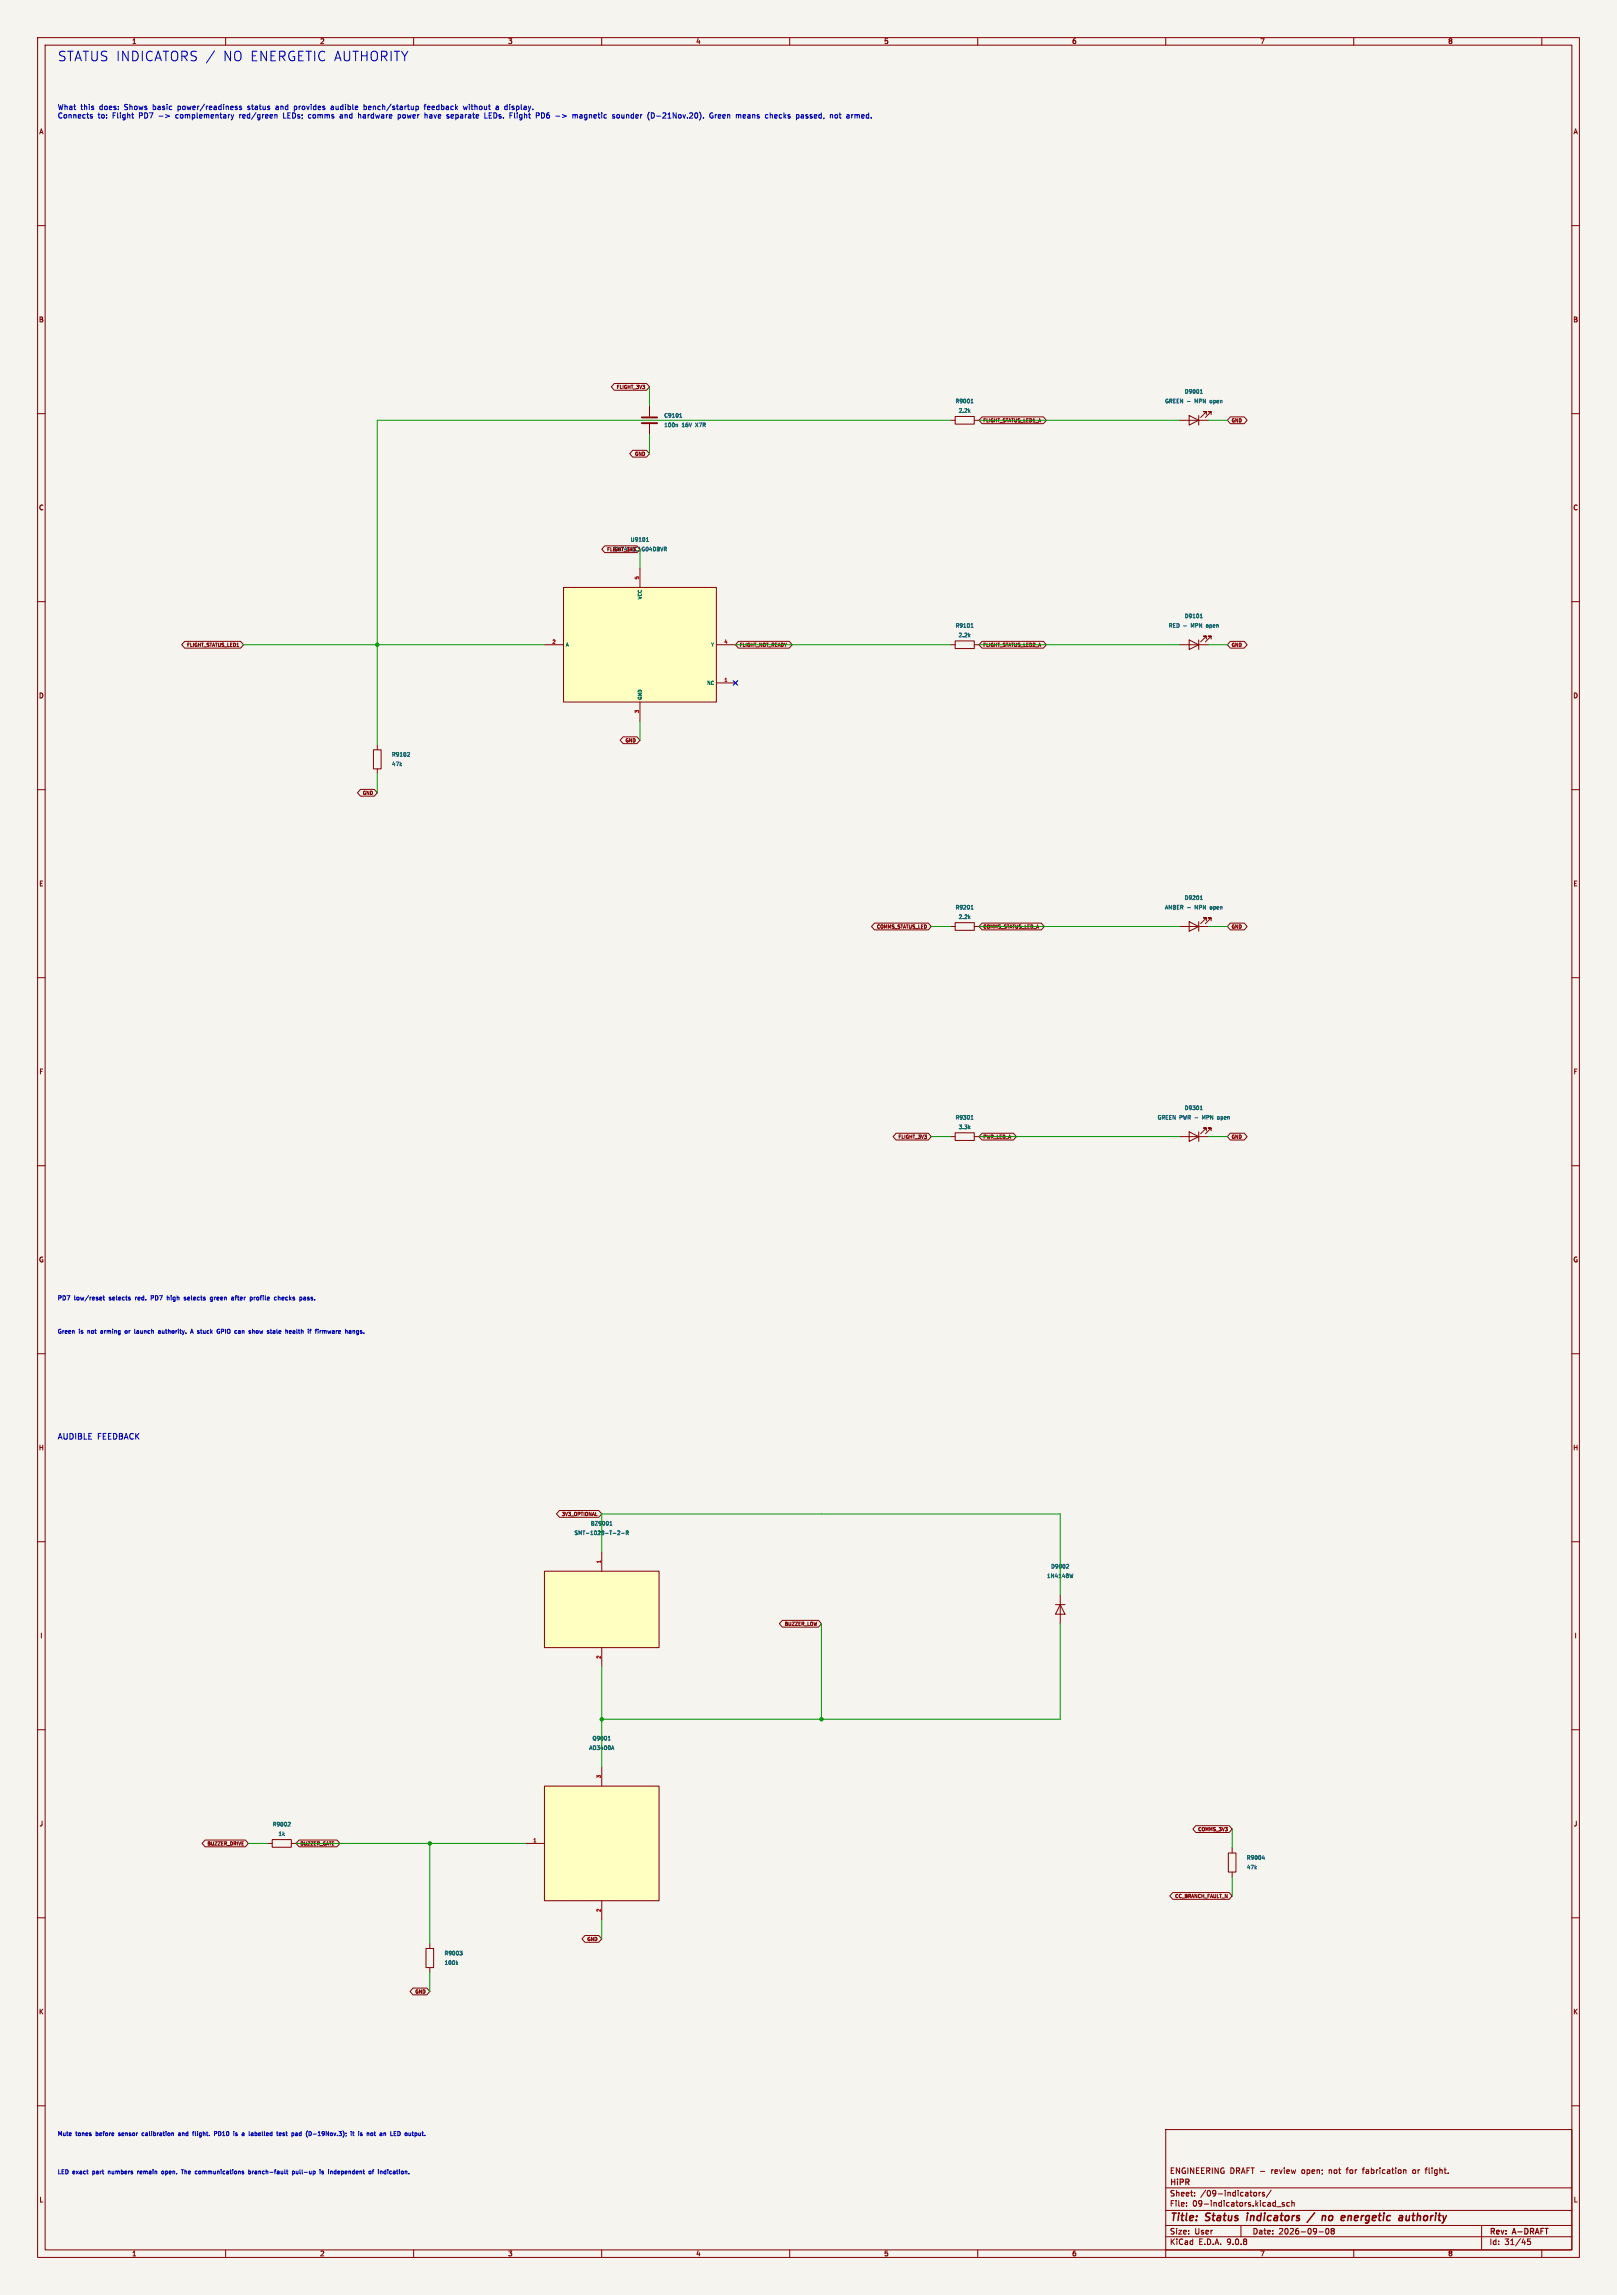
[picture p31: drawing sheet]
<svg xmlns="http://www.w3.org/2000/svg" width="430mm" height="610mm" viewBox="0 0 430 610" stroke-linecap="round" stroke-linejoin="round" font-family="sans-serif">
<defs><g id="words">
<g font-size="3.5" fill="#0000c2">
<text x="15.2" y="16.5">STATUS INDICATORS /</text>
<text x="59" y="16.5">NO ENERGETIC AUTHORITY</text>
</g>
<g font-size="2.8" fill="#840000">
<text x="311" y="591.2">Title:</text>
<text x="320.7" y="591.2">Status</text>
<text x="332.4" y="591.2">indicators</text>
<text x="349.6" y="591.2">/</text>
<text x="354" y="591.2">no</text>
<text x="360" y="591.2">energetic</text>
<text x="376.1" y="591.2">authority</text>
</g>
<g font-size="2.1" fill="#0000c2">
<text x="15.2" y="383">AUDIBLE</text>
<text x="25.8" y="383">FEEDBACK</text>
</g>
<g font-size="2.1" fill="#840000">
<text x="311" y="581.5">HiPR</text>
<text x="311" y="578.3">ENGINEERING DRAFT -</text>
<text x="338.2" y="578.3">review</text>
<text x="346.4" y="578.3">open;</text>
<text x="353.8" y="578.3">not</text>
<text x="358.7" y="578.3">for</text>
<text x="363.1" y="578.3">fabrication</text>
<text x="376.5" y="578.3">or</text>
<text x="380.1" y="578.3">flight.</text>
<text x="311" y="587">File:</text>
<text x="311" y="584.3">Sheet:</text>
<text x="317.1" y="587">09-indicators.kicad_sch</text>
<text x="319.2" y="584.3">/09-indicators/</text>
<text x="311" y="597.2">KiCad</text>
<text x="311" y="594.4">Size:</text>
<text x="317.7" y="594.4">User</text>
<text x="318.7" y="597.2">E.D.A.</text>
<text x="326.3" y="597.2">9.0.8</text>
<text x="333" y="594.4">Date:</text>
<text x="340" y="594.4">2026-09-08</text>
<text x="396" y="594.6">Rev:</text>
<text x="396" y="597.2">Id:</text>
<text x="400.1" y="597.2">31/45</text>
<text x="402.4" y="594.6">A-DRAFT</text>
</g>
<g font-size="1.9" fill="#0000c2">
<text x="15.2" y="29.6">What</text>
<text x="21.4" y="29.6">this</text>
<text x="26.5" y="29.6">does:</text>
<text x="33.3" y="29.6">Shows</text>
<text x="41" y="29.6">basic</text>
<text x="47.8" y="29.6">power/readiness</text>
<text x="66.6" y="29.6">status</text>
<text x="74.2" y="29.6">and</text>
<text x="79.3" y="29.6">provides</text>
<text x="89.2" y="29.6">audible</text>
<text x="98.1" y="29.6">bench/startup</text>
<text x="114.5" y="29.6">feedback</text>
<text x="125" y="29.6">without</text>
<text x="133.8" y="29.6">a</text>
<text x="136.3" y="29.6">display.</text>
<text x="15.2" y="31.8">Connects</text>
<text x="26" y="31.8">to:</text>
<text x="30" y="31.8">Flight</text>
<text x="37.2" y="31.8">PD7</text>
<text x="47.3" y="31.8">complementary</text>
<text x="64.4" y="31.8">red/green</text>
<text x="76.2" y="31.8">LEDs;</text>
<text x="83.1" y="31.8">comms</text>
<text x="91.6" y="31.8">and</text>
<text x="96.7" y="31.8">hardware</text>
<text x="107.4" y="31.8">power</text>
<text x="114.7" y="31.8">have</text>
<text x="120.7" y="31.8">separate</text>
<text x="131" y="31.8">LEDs.</text>
<text x="137.8" y="31.8">Flight</text>
<text x="145" y="31.8">PD6</text>
<text x="150.4" y="31.8">-&gt;</text>
<text x="155.1" y="31.8">magnetic</text>
<text x="165.9" y="31.8">sounder</text>
<text x="175.4" y="31.8">(D-21Nov.20).</text>
<text x="192.1" y="31.8">Green</text>
<text x="199.3" y="31.8">means</text>
<text x="207.3" y="31.8">checks</text>
<text x="215.6" y="31.8">passed,</text>
<text x="224.8" y="31.8">not</text>
<text x="229.4" y="31.8">armed.</text>
</g>
<g font-size="1.8" fill="#840000">
<text x="35" y="11.9">1</text>
<text x="85" y="11.9">2</text>
<text x="135" y="11.9">3</text>
<text x="185" y="11.9">4</text>
<text x="235" y="11.9">5</text>
<text x="285" y="11.9">6</text>
<text x="335" y="11.9">7</text>
<text x="385" y="11.9">8</text>
<text x="10.3" y="35.9">A</text>
<text x="418.3" y="35.9">A</text>
<text x="10.3" y="85.9">B</text>
<text x="418.3" y="85.9">B</text>
<text x="10.3" y="135.9">C</text>
<text x="418.3" y="135.9">C</text>
<text x="10.3" y="185.9">D</text>
<text x="418.3" y="185.9">D</text>
<text x="10.3" y="235.9">E</text>
<text x="418.3" y="235.9">E</text>
<text x="10.3" y="285.9">F</text>
<text x="418.3" y="285.9">F</text>
<text x="10.3" y="335.9">G</text>
<text x="418.3" y="335.9">G</text>
<text x="10.2" y="385.9">H</text>
<text x="418.2" y="385.9">H</text>
<text x="10.6" y="435.9">I</text>
<text x="418.6" y="435.9">I</text>
<text x="10.4" y="485.9">J</text>
<text x="418.4" y="485.9">J</text>
<text x="10.3" y="535.9">K</text>
<text x="418.3" y="535.9">K</text>
<text x="10.4" y="585.9">L</text>
<text x="418.4" y="585.9">L</text>
<text x="35" y="600.2">1</text>
<text x="85" y="600.2">2</text>
<text x="135" y="600.2">3</text>
<text x="185" y="600.2">4</text>
<text x="235" y="600.2">5</text>
<text x="285" y="600.2">6</text>
<text x="335" y="600.2">7</text>
<text x="385" y="600.2">8</text>
</g>
<g font-size="1.6" fill="#0000c2">
<text x="15.2" y="346">PD7</text>
<text x="19.7" y="346">low/reset</text>
<text x="29.2" y="346">selects</text>
<text x="36.3" y="346">red.</text>
<text x="40.7" y="346">PD7</text>
<text x="45.2" y="346">high</text>
<text x="50" y="346">selects</text>
<text x="57.2" y="346">green</text>
<text x="63.1" y="346">after</text>
<text x="68.2" y="346">profile</text>
<text x="74.9" y="346">checks</text>
<text x="81.9" y="346">pass.</text>
</g>
<g font-size="1.5" fill="#0000c2">
<text x="15.2" y="354.9">Green</text>
<text x="21" y="354.9">is</text>
<text x="23.5" y="354.9">not</text>
<text x="27.2" y="354.9">arming</text>
<text x="33.9" y="354.9">or</text>
<text x="36.6" y="354.9">launch</text>
<text x="43.2" y="354.9">authority.</text>
<text x="52.1" y="354.9">A stuck</text>
<text x="59.5" y="354.9">GPIO</text>
<text x="64.5" y="354.9">can</text>
<text x="68.5" y="354.9">show</text>
<text x="73.6" y="354.9">stale</text>
<text x="78.7" y="354.9">health</text>
<text x="84.9" y="354.9">if</text>
<text x="87.2" y="354.9">firmware</text>
<text x="95.3" y="354.9">hangs.</text>
<text x="15.2" y="568.2">Mute</text>
<text x="20.1" y="568.2">tones</text>
<text x="25.7" y="568.2">before</text>
<text x="31.9" y="568.2">sensor</text>
<text x="38.4" y="568.2">calibration</text>
<text x="48.3" y="568.2">and</text>
<text x="52.4" y="568.2">flight.</text>
<text x="58.3" y="568.2">PD10</text>
<text x="63.7" y="568.2">is</text>
<text x="66.2" y="568.2">a</text>
<text x="68.3" y="568.2">labelled</text>
<text x="75.9" y="568.2">test</text>
<text x="80.1" y="568.2">pad</text>
<text x="84.2" y="568.2">(D-19Nov.3);</text>
<text x="96.3" y="568.2">it</text>
<text x="98.6" y="568.2">is</text>
<text x="101.1" y="568.2">not</text>
<text x="104.8" y="568.2">an</text>
<text x="107.8" y="568.2">LED</text>
<text x="111.9" y="568.2">output.</text>
<text x="15.2" y="578.4">LED</text>
<text x="19.3" y="578.4">exact</text>
<text x="24.8" y="578.4">part</text>
<text x="29.2" y="578.4">numbers</text>
<text x="37.2" y="578.4">remain</text>
<text x="43.9" y="578.4">open.</text>
<text x="49.4" y="578.4">The</text>
<text x="53.3" y="578.4">communications</text>
<text x="67.7" y="578.4">branch-fault</text>
<text x="79.6" y="578.4">pull-up</text>
<text x="87.1" y="578.4">is</text>
<text x="89.6" y="578.4">independent</text>
<text x="100.6" y="578.4">of</text>
<text x="103.3" y="578.4">indication.</text>
</g>
<g font-size="1.4" fill="#006464">
<text x="254" y="107.4">R9001</text>
<text x="309.7" y="107.4">GREEN -</text>
<text x="314.9" y="104.9">D9001</text>
<text x="317.9" y="107.4">MPN</text>
<text x="322.2" y="107.4">open</text>
<text x="176.5" y="113.8">100n</text>
<text x="176.5" y="111.2">C9101</text>
<text x="181.3" y="113.8">16V</text>
<text x="185.2" y="113.8">X7R</text>
<text x="254.8" y="110">2.2k</text>
<text x="162.8" y="146.8">SN74LVC1G04DBVR</text>
<text x="167.6" y="144.3">U9101</text>
<text x="254" y="167.1">R9101</text>
<text x="310.7" y="167.1">RED</text>
<text x="314.7" y="167.1">-</text>
<text x="314.9" y="164.6">D9101</text>
<text x="316.9" y="167.1">MPN</text>
<text x="321.2" y="167.1">open</text>
<text x="254.8" y="169.7">2.2k</text>
<text x="104.1" y="203.9">47k</text>
<text x="104.1" y="201.4">R9102</text>
<text x="314.9" y="239.5">D9201</text>
<text x="254" y="242">R9201</text>
<text x="254.8" y="244.6">2.2k</text>
<text x="309.7" y="242">AMBER -</text>
<text x="318" y="242">MPN</text>
<text x="322.2" y="242">open</text>
<text x="254" y="297.9">R9301</text>
<text x="307.7" y="297.9">GREEN PWR -</text>
<text x="314.9" y="295.4">D9301</text>
<text x="320.2" y="297.9">MPN</text>
<text x="324.4" y="297.9">open</text>
<text x="254.8" y="300.5">3.3k</text>
<text x="157" y="405.9">BZ9001</text>
<text x="152.6" y="408.4">SMT-1028-T-2-R</text>
<text x="278.3" y="419.8">1N4148W</text>
<text x="279.4" y="417.3">D9002</text>
<text x="156.6" y="465.6">AO3400A</text>
<text x="157.4" y="463">Q9001</text>
<text x="72.4" y="485.9">R9002</text>
<text x="73.9" y="488.4">1k</text>
<text x="331.4" y="497.3">47k</text>
<text x="331.4" y="494.8">R9004</text>
<text x="118.1" y="520.2">R9003</text>
<text x="118.1" y="522.7">100k</text>
</g>
<g font-size="1.3" fill="#840000">
<text x="163.8" y="103.6">FLIGHT_3V3</text>
<text x="261.4" y="112.5">FLIGHT_STATUS_LED1_A</text>
<text x="327.4" y="112.5">GND</text>
<text x="168.7" y="121.4">GND</text>
<text x="161.3" y="146.8">FLIGHT_3V3</text>
<text x="49.6" y="172.2">FLIGHT_STATUS_LED1</text>
<text x="196.6" y="172.2">FLIGHT_NOT_READY</text>
<text x="261.4" y="172.2">FLIGHT_STATUS_LED2_A</text>
<text x="327.4" y="172.2">GND</text>
<text x="166.1" y="197.6">GND</text>
<text x="96.3" y="211.6">GND</text>
<text x="233" y="247.1">COMMS_STATUS_LED</text>
<text x="261.4" y="247.1">COMMS_STATUS_LED_A</text>
<text x="327.4" y="247.1">GND</text>
<text x="238.7" y="303">FLIGHT_3V3</text>
<text x="261.4" y="303">PWR_LED_A</text>
<text x="327.4" y="303">GND</text>
<text x="149.2" y="403.3">3V3_OPTIONAL</text>
<text x="208.5" y="432.6">BUZZER_LOW</text>
<text x="55" y="491">BUZZER_DRIVE</text>
<text x="79.8" y="491">BUZZER_GATE</text>
<text x="318.4" y="487.2">COMMS_3V3</text>
<text x="312.3" y="504.9">CC_BRANCH_FAULT_N</text>
<text x="156" y="516.4">GND</text>
<text x="110.3" y="530.3">GND</text>
</g>
<g font-size="1.3" fill="#a90000">
<text x="169.9" y="154.2" transform="rotate(-90 169.9 154.2)">5</text>
<text x="146.8" y="171.2">2</text>
<text x="192.5" y="171.2">4</text>
<text x="192.5" y="181.4">1</text>
<text x="169.9" y="189.8" transform="rotate(-90 169.9 189.8)">3</text>
<text x="159.8" y="415.9" transform="rotate(-90 159.8 415.9)">1</text>
<text x="159.8" y="441.3" transform="rotate(-90 159.8 441.3)">2</text>
<text x="159.8" y="473" transform="rotate(-90 159.8 473)">3</text>
<text x="141.7" y="490">1</text>
<text x="159.8" y="508.6" transform="rotate(-90 159.8 508.6)">2</text>
</g>
<g font-size="1.3" fill="#006464">
<text x="170.9" y="159.6" transform="rotate(-90 170.9 159.6)">VCC</text>
<text x="150.4" y="172.1">A</text>
<text x="188.9" y="172.1">Y</text>
<text x="187.9" y="182.3">NC</text>
<text x="170.9" y="186.2" transform="rotate(-90 170.9 186.2)">GND</text>
</g>
</g></defs>
<path d="M0 0h430v610.3h-430z" fill="#f5f4ef" stroke="#f5f4ef" stroke-width=".27"/>
<g fill="none" stroke="#840000" stroke-width=".27">
<path d="M10 10h410v590.3h-410zM12 12h406v586.3h-406zM60 10v2M110 10v2M160 10v2M210 10v2M260 10v2M310 10v2M360 10v2M410 10v2M10 60h2M418 60h2"/>
<path d="M10 110h2M418 110h2M10 160h2M418 160h2M10 210h2M418 210h2M10 260h2M418 260h2M10 310h2M418 310h2M10 360h2M418 360h2"/>
<path d="M10 410h2M418 410h2M10 460h2M418 460h2M71.1 490.2h1.3M72.4 489.2h5.1v2h-5.1zM77.5 490.2h1.2M10 510h2M418 510h2M10 560h2M310 566.3h108v32h-108zM362.2 577h.6"/>
<path d="M373.3 577.1h.5l.1 .9M376 577l-.3 .3v.4l.3 .3M379 577h.5M379.5 576.5l-.3 .2v1.3M418 560h2M60 598.3v2M110 598.3v2M160 598.3v2M210 598.3v2M260 598.3v2M310 598.3v2M310 594.8h108"/>
<path d="M310 591.8h108M310 587.8h108M310 581.8h108M315.5 586.6v.1M315.5 585.8v.1M317.7 583.9v.1M317.7 583.1v.1M330 591.8v3M333.5 583.1l.4-.1 .3 .3v.4l-.3 .3-.5-.3zM334.8 583v1M335.2 583l-.4 .3M336.2 583.1l-.3-.1-.2 .2v.2l.5 .2v.3h-.5"/>
<path d="M338 582.4l-1.3 2M339.5 586.9h1.2M341.5 585.8l-.3-.1-.2 .2v.2l.5 .2v.3h-.5M342.9 585.8l-.4-.1-.3 .3 .1 .6h.6M343.5 585.9l.6-.1 .1 .9M343.5 585.2v1.5M350.7 593.5h1.2M352.7 592.8l.2-.2a.8 .8 0 0 1 .5 .8 .8 .8 0 0 1-.5 .7l-.4-.6zM354.2 593.3l-.2-.3 .2-.4 .6 .3-.3 .4M354.2 593.3l-.2 .2 .2 .6 .6-.3-.3-.5M354.2 593.3h.3M360 598.3v2"/>
<path d="M394 591.8v6.5M407 595.4h-.8v.7h.7l.1 .7-.3 .1-.5-.1M410 598.3v2"/>
</g>
<path d="M331.7 589.2l-.2 1.3M349.6 588.4l-2 2.6M351.8 589.3h.7l-.1 1.2M358.6 589.2l-.2 1.3M359.3 589.3l-.5-.1-.3 .2M374 589.2l-.1 1.2 .5 .1 .3-.2M374.8 589.2l-.1 1.3" fill="none" stroke="#840000" stroke-width=".4"/>
<path d="M76.7 484.6h.4l.1 .3-.6 .7h.6" fill="none" stroke="#006464" stroke-width=".27"/>
<path d="M149.9 156.2h40.6v30.5h-40.6z" fill="#ffffc2"/>
<g fill="none" stroke="#840000" stroke-width=".27">
<path d="M172.7 108v2.8M172.7 112.8v2.8M252.7 111.8h1.3M254 110.8h5.1v2h-5.1zM259.1 111.8h1.2M313.7 111.8h7.6M316.2 110.5l2.6 1.3-2.6 1.2zM318.8 110.5v2.5M320.8 110.2v-.7h-.8h.8l-1.5 1.5M322.1 110.2v-.7h-.8h.8l-1.6 1.5M149.9 156.2h40.6v30.5h-40.6zM170.2 151.1v5.1"/>
<path d="M144.8 171.5h5.1M190.5 171.5h5.1M99.3 199.4h2v5.1h-2zM100.3 198.1v1.3M170.2 186.7v5.1M190.5 181.6h5.1M195.2 181.2l.8 .8M196 181.2l-.8 .8M100.3 204.5v1.2M252.7 246.4h1.3M254 245.4h5.1v2h-5.1zM259.1 246.4h1.2"/>
<path d="M313.7 246.4h7.6M316.2 245.1l2.6 1.3-2.6 1.3zM318.8 245.1v2.6M320.8 244.9v-.8h-.8h.8l-1.5 1.5M322.1 244.9v-.8h-.8h.8l-1.6 1.5M252.7 302.3h1.3M254 301.3h5.1v2h-5.1zM259.1 302.3h1.2M313.7 302.3h7.6M316.2 301l2.6 1.3-2.6 1.2zM318.8 301v2.5M320.8 300.7v-.7h-.8h.8l-1.5 1.5"/>
<path d="M322.1 300.7v-.7h-.8h.8l-1.6 1.5M326.6 492.8h2.1v5h-2.1zM327.7 491.5v1.3M327.7 497.8v1.3M113.3 518.2h2v5h-2zM114.3 516.9v1.3M114.3 523.2v1.3"/>
</g>
<g fill="none" stroke="#006464" stroke-width=".27">
<path d="M179.9 112.8l.3 .2v.5M180.7 111h.6M180.8 110.2l.2-.3v1.1M257.7 109.3l.3 .4M258 109l-.4 .4M258.2 107.2h.6M258.3 106.4l.2-.3v1.1M319.2 104.6h.5M319.3 103.8l.2-.2v1M171.9 144h.6M172 143.2l.2-.2v1M176.7 145.5l.5 .2-.1 .3h-.4"/>
<path d="M176.9 146l.3 .5M108.5 200.1l.3 .1 .1 .2-.6 .7h.6M319.2 239.2h.5M319.3 238.5l.2-.3v1M257.7 243.9l.3 .4M258 243.6l-.4 .4M258.2 241.8h.6M258.3 241l.2-.2v1M257.7 299.8l.3 .4M258 299.5l-.4 .4M258.2 297.7h.6M258.3 296.9l.2-.3v1.1"/>
<path d="M319.2 295.1h.5M319.3 294.3l.2-.2v1M320.1 297.4l-.3-.8v1.1M324.1 297l-.4 .2 .1 .4 .3 .1M335.7 494.2h.6M336.2 493.8v.7M122.3 518.9h.6l-.3 .4 .2 .1 .1 .3-.5 .2M121.4 522.1l.3 .3M121.7 521.8l-.4 .4"/>
</g>
<path d="M170.7 111h4.1M170.7 112.5h4.1" fill="none" stroke="#840000" stroke-width=".51"/>
<path d="M144.8 475h30.5v30.5h-30.5z" fill="#ffffc2"/>
<path d="M144.8 475h30.5v30.5h-30.5zM160 469.9v5.1M139.7 490.2h5.1M160 505.5v5" fill="none" stroke="#840000" stroke-width=".27"/>
<path d="M161.7 462.8h.6M161.8 462l.2-.3v1.1M162.9 464.3l.4 1" fill="none" stroke="#006464" stroke-width=".27"/>
<path d="M144.8 417.8h30.5v20.4h-30.5z" fill="#ffffc2"/>
<g fill="none" stroke="#840000" stroke-width=".27">
<path d="M163.4 102h8.5l.8 .9-.8 .9h-8.5l-.8-.9zM168.2 119.8h3.7l.8 .9-.8 .9h-3.7l-.7-.9zM261.1 110.9h16.4l.8 .9-.8 .9h-16.4l-.8-.9zM327.2 110.9h3.7l.8 .9-.8 .9h-3.7l-.8-.9zM160.8 145.2h8.6l.8 .9-.8 .9h-8.6l-.8-.9zM49.1 170.6h14.9l.8 .9-.8 .9h-14.9l-.8-.9zM196.4 170.6h13.5l.8 .9-.8 .9h-13.5l-.8-.9zM252.7 171.5h1.3M254 170.4h5.1v2.1h-5.1zM259.1 171.5h1.2M261.1 170.6h16.4l.8 .9-.8 .9h-16.4l-.8-.9zM313.7 171.5h7.6"/>
<path d="M316.2 170.2l2.6 1.3-2.6 1.2zM318.8 170.2v2.5M320.8 169.9v-.7h-.8h.8l-1.5 1.5M322.1 169.9v-.7h-.8h.8l-1.6 1.5M327.2 170.6h3.7l.8 .9-.8 .9h-3.7l-.8-.9zM165.7 196h3.7l.8 .9-.8 .9h-3.7l-.8-.9zM95.9 209.9h3.6l.8 .9-.8 .9h-3.6l-.8-.9zM232.5 245.5h14.4l.7 .9-.7 .9h-14.4l-.7-.9zM261.1 245.5h15.8l.8 .9-.8 .9h-15.8l-.8-.9zM327.2 245.5h3.7l.8 .9-.8 .9h-3.7l-.8-.9zM238.3 301.4h8.6l.7 .9-.7 .9h-8.6l-.8-.9zM261.1 301.4h8.4l.8 .9-.8 .9h-8.4l-.8-.9z"/>
<path d="M327.2 301.4h3.7l.8 .9-.8 .9h-3.7l-.8-.9zM144.8 417.8h30.5v20.4h-30.5zM148.8 401.7h10.4l.8 .9-.8 .9h-10.4l-.8-.9zM160 412.8v5M160 438.2v5M208 430.9h9.7l.7 .9-.7 .9h-9.7l-.7-.9zM280.7 426.7h2.5M281.9 426.7l1.3 2.6h-2.5zM281.9 424.2v7.6M54.5 489.3h10.8l.7 .9-.7 .9h-10.8l-.8-.9zM79.5 489.3h10.1l.8 .9-.8 .9h-10.1l-.8-.9zM318 485.5h8.9l.8 .9-.8 .9h-8.9l-.8-.9z"/>
<path d="M155.5 514.7h3.7l.8 .9-.8 .9h-3.7l-.7-.9zM311.9 503.3h15l.8 .9-.8 .9h-15l-.8-.9zM109.8 528.7h3.7l.8 .9-.8 .9h-3.7l-.8-.9z"/>
</g>
<g fill="none" stroke="#006464" stroke-width=".27">
<path d="M257.7 169l.3 .4M258 168.7l-.4 .4M258.2 166.8h.6M258.3 166.1l.2-.3v1M319.2 164.3h.5M319.3 163.5l.2-.2v1M162.2 405.6h.6M162.2 404.9l.3-.3v1M163 407.8h.8M164.3 407.2h.1M164.3 407.2l.3-.1 .2 .3-.6 .7h.6M165.3 407.8h.7"/>
<path d="M166.5 407.7l.5-.1 .1-.4-.6-.1v1M166.8 407.7l.3 .4M283.8 416l.3 .1 .1 .2-.6 .7h.6M285.3 418.6l-.2 1-.2-.8"/>
</g>
<g fill="none" stroke="#009600" stroke-width=".27">
<path d="M172.7 102.9v5.1M172.7 115.6v5.1M252.7 111.8h-152.4v86.3M260.3 111.8h53.4M321.3 111.8h5.1M170.2 146.1v5M64.8 171.5h80M195.6 171.5h57.1M260.3 171.5h53.4M321.3 171.5h5.1M170.2 191.8v5.1M100.3 205.7v5.1"/>
<path d="M247.6 246.4h5.1M260.3 246.4h53.4M321.3 246.4h5.1M247.6 302.3h5.1M260.3 302.3h53.4M321.3 302.3h5.1M160 412.8v-10.2h121.9v21.6M218.4 431.8v25.4M281.9 431.8v25.4h-121.9M160 443.2v26.7M66 490.2h5.1M78.7 490.2h61"/>
<path d="M114.3 490.2v26.7M327.7 486.4v5.1M327.7 499.1v5.1M160 510.5v5.1M114.3 524.5v5.1"/>
</g>
<path d="M195 181l1.2 1.2M196.2 181l-1.2 1.2" fill="none" stroke="#000084" stroke-width=".27"/>
<g fill="none" stroke="#0000c2" stroke-width=".27">
<path d="M57.1 13.5l-2.2 3.3M24.1 30.9l.4 .1 .1 .2-.2 .2-.4-.1M24.1 30.5h.4M35 30.5h.5M35.3 31.3l.2 .1M42.3 30.9h1M44 30.5l1.1 .4-1.1 .4M61.5 30.5l.3 .9M61.8 31.4l-.3 .5M62.1 30.5l-.3 .9M62.6 28.6l.5 .3v.2l-.4 .1M62.6 28.3h.5"/>
<path d="M63.7 30.5v.9M63.9 30.5l-.2 .2M64.2 28.3l-.3-.1-.2 .2v.2l.5 .2v.3h-.5M65.9 29.1l.1 .1M66.1 28.2l-.2 .2 .2 .3M73.1 30.5h.5l.1 .9M73.8 28.2l-.4 .1M73.9 28.6l-.6 .2 .1 .3 .5 .1M75.4 30v1.4h.7M78.3 29.1h.5M78.3 28.3h.5M78.3 28.2v1.4"/>
<path d="M82 31.1l.5 .3M82.1 30.6l-.1 .1M88.1 28.3l.4-.1 .2 .2M88.7 28.6l-.7 .2 .2 .4 .5-.1M90.5 30.5h.4l.2 .2M91.1 30.8l-.7 .3 .2 .3 .5-.1M95.4 30.5h.5v.9M96.8 28.3l.4-.1 .3 .3-.2 .6h-.5M96.8 27.8v1.4M105.9 30.5v1.4M106.5 30.6v.7h-.6M110.6 28.3l.4-.1 .3 .3-.2 .6h-.5"/>
<path d="M110.6 28.2v1.4M112.7 28.2h.6M113 30v1.4M113.2 30.5l.4 .2v.7M113.3 27.8l-.4 .2v1.2M113.9 28.2l-.2 .2v.6l.2 .2M114.3 28.6l-.6 .1M120.1 30.5l-.2 .2v.5l.2 .2M120.6 30.8l-.7 .1M123.2 28.2l.3 1 .2-.7 .3 .7 .3-1M128.9 30v1.4h.7M130.1 30v1.4h.6"/>
<path d="M130.1 30.7h.4M131.9 28.3h.6v.9M132.5 28.6l-.6 .2 .2 .4 .4-.1M134.9 27.8v1.4M135.5 27.8v.1M135.5 28.2v1M136.8 31.2l.2 .2M143.3 30.6l-.2 .1M144.5 30.1l-.5-.1v1.4l.5-.1M149.5 30.5l1.1 .4-1.1 .4M152.7 30.5l.2 .2M152.9 30.7l.2-.2h.4v.9"/>
<path d="M152.9 30.7v.7M154.6 30.5h-.4M154.7 30.9l-.6 .2 .1 .2 .5 .1M164.1 30.6l.2-.1 .4 .1-.1 .7h-.5zM173.5 30a.75 .75 0 0 1 .5 .7 .75 .75 0 0 1-.5 .7M174.6 30.9h1.1M189.5 30.1a.64 .64 0 0 0-.8 .6 .64 .64 0 0 0 .9 .6v-.5h-.3M190.2 30.5v.9M190.6 30.5l-.4 .2M191.6 30.5h-.4l-.2 .2 .1 .6h.5M191.7 30.8l-.7 .1M197.8 30.5h.4l.1 .3-.7 .1"/>
<path d="M198.2 31.3l-.4 .1M204.8 30v1.4M206.7 30.7l-.2-.2-.5 .2 .1 .6h.5M206.7 30.8l-.7 .1M214.8 30.5h-.3l-.2 .2v.2l.5 .1v.3h-.5M223.1 30.5h.6M223.3 30v1.2l.4 .2M228.1 30.5l.4 .2v.7M26.6 345.7h.4M26.6 345h.3l.2 .2-.6 .1M27.4 345h.4M27.6 344.6v1l.2 .1"/>
<path d="M33.5 353.9l-.2 .2 .2 .5M34.6 345.4v.3M35.8 353.5v.9l.2 .2M40.2 345.2h.4M40.6 344.6h-.4v1.1M42.2 353.9h.4v.7M42.6 354.1l-.5 .2 .2 .3 .3-.1M44.5 344.6v1.1M44.8 345l-.3 .1M49.4 345l-.4 .1 .4 .3v.3h-.4M50.6 354.6l.4-1.1 .4 1.1M50.7 354.3h.6"/>
<path d="M56.5 345h-.4l-.2 .2 .1 .5h.5M56.5 345v.9l-.3 .2h-.2M58.1 353.5h.2M58.2 354.1h.2v.4l-.2 .1M58.9 354.1h.4M59.3 353.5h-.4v1.1M61.7 345h.4v.7M62.1 345.7h-.4M62.1 345.2l-.4 .1M62.5 345h.4M63.8 353.9l.1 .7M63.9 354.5l-.1 .1"/>
<path d="M63.9 354.1l-.1 .1M66.7 345h.3M67 345.7h-.3M67 345v.1M67 345.1v.5M67 345.6v.1M67.1 353.5v1.1M67.3 353.9l.3 .1v.6M67.6 345v.7M67.8 345l-.2 .2M72.6 354.4l.5 .1M72.6 353.9h.5v.7"/>
<path d="M73.1 345.7h.4M73.1 345h.4M73.1 354.1l-.5 .2M74 344.6v1.1M74.4 345l-.4 .1M77.3 353.9l.2 .2-.6 .1M77.4 354.5l-.1 .1M77.9 353.9h.5M78.3 354.2l-.4 .1v.2l.4 .1M80.8 345h.4l.1 .7M81.3 345.2l-.6 .2 .2 .3h.4M83.8 353.9h.4"/>
<path d="M84.2 353.5l-.2 .1v1M86.1 353.9l.2 .1M86.3 354v.6M86.7 353.9l-.4 .1M93.9 354l.4-.1v.7M93.9 353.9v.7M94.9 354.9l.1 .1M94.9 353.9v.6M36.6 577.4v.7M36.8 577.4l-.2 .2M38 567.2l-.2 .2 .2 .5M43 577.5v.5l.5 .1"/>
<path d="M43.1 577.4l-.1 .1M43.1 577.4h.4M45.7 567.3h.4v.6M47.5 567.3h.4M47.9 567.5l-.5 .2 .1 .2h.4M48.2 577h.6M48.5 577v1.1M51.2 567.2h.4M51.6 566.8l-.3 .2M57 567.4h.6v-.4l-.6-.2v1.1M62.6 567.4l.5 .3-.1 .2h-.4M63.1 567.3l-.5 .1"/>
<path d="M64.8 577.8v.1M64.8 578v.1M64.8 577.9v.1M66.1 577.4h.4l.2 .2-.1 .5h-.5M66.1 577v1.1M66.3 566.8v1M67.1 577.4v.7M67.2 577.4l-.1 .2M67.8 566.8v1.1M67.8 567.9h.1M67.9 567.2l-.1 .1M74.3 567.6l.5-.1-.1-.2-.4 .1v.5h.4"/>
<path d="M75.2 567.9h.3M75.5 567.2l-.3 .2 .3 .2M76.2 577.4h.4M76.3 577v1l.3 .1M77.8 577.4h.3l.2 .2-.1 .5h-.4M77.8 577.4v1.1M78.7 567.2l.4 .2v.5M78.8 577.4v.7h.4M79.1 567.9h-.4M79.1 567.5h-.4M79.7 567.3v.6M83.3 567.5h.8"/>
<path d="M85.1 577v.1M85.1 577.4v.7M86 577.4h-.3l-.1 .2 .5 .3M86.1 578l-.5 .1M86.1 577.9v.1M89.2 577.4l-.4 .2 .1 .4 .3 .1M93.4 566.8v.2M93.4 567.2v.7M93.8 567.2h.4M93.9 566.8v1l.3 .1M95.4 566.8v.2M95.4 567.2v.7"/>
<path d="M95.8 567.9h.2M96 567.2l-.2 .2 .2 .2M97.6 567.3h.4l.1 .6M97.6 567.2v.7M98.5 577.4l.2 .2-.2 .5M99 577.4h.4M99.4 577l-.3 .2v.9M102.3 577.4h.3M102.6 578.1h-.3M102.6 577v1.1M103.9 566.8v1.1h.5M105.3 566.8h-.5v1.1"/>
<path d="M106.2 566.9l-.4-.1v1.1M111.4 567.2v.7"/>
</g>
<g fill="#009600" stroke="#009600" stroke-width=".27">
<circle cx="100.3" cy="171.5" r=".46"/>
<circle cx="114.3" cy="490.2" r=".46"/>
<circle cx="218.4" cy="457.2" r=".46"/>
<circle cx="160" cy="457.2" r=".46"/>
</g>
<use href="#words"/>
</svg>
